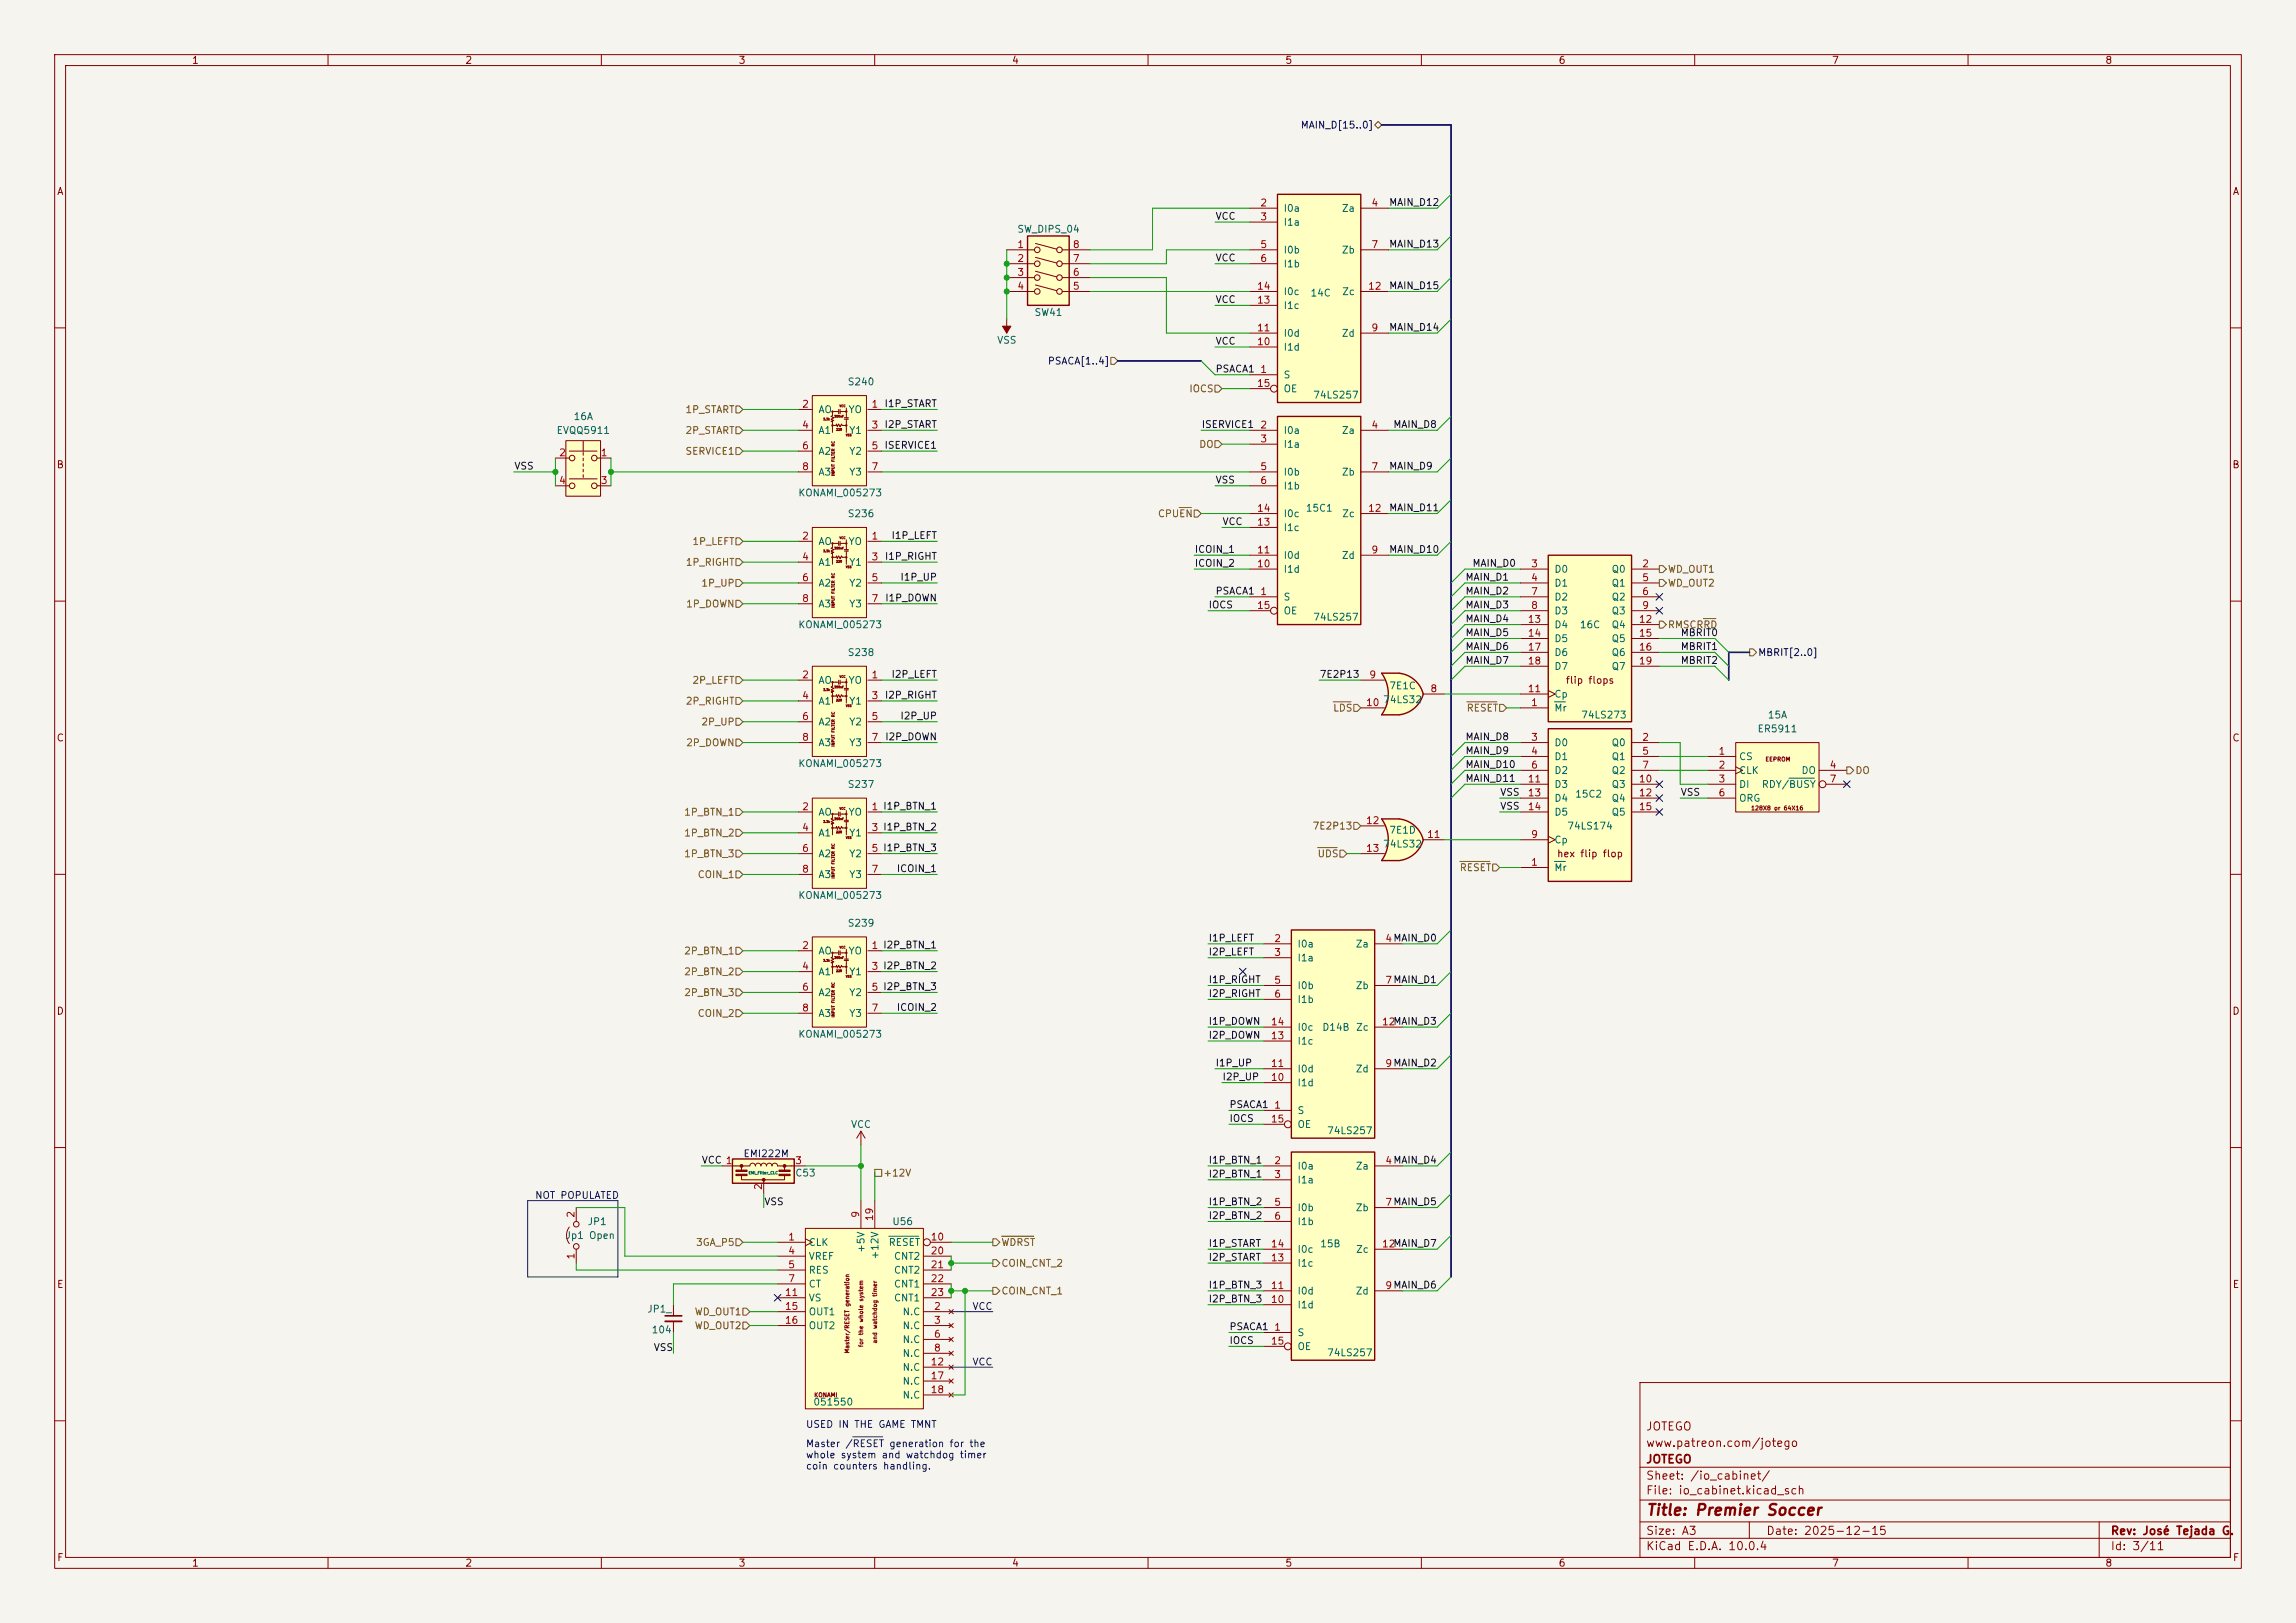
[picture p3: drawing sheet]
<svg xmlns="http://www.w3.org/2000/svg" width="420mm" height="297mm" viewBox="0 0 420 297" stroke-linecap="round" stroke-linejoin="round" font-family="sans-serif">
<defs><g id="words">
<text font-size="2" fill="#840000" x="301" y="277.8">Title: Premier Soccer</text>
<g font-size="1.5" fill="#840000">
<text x="301" y="262.1">JOTEGO</text>
<text x="301" y="268.1">JOTEGO</text>
<text x="301" y="265.1">www.patreon.com/jotego</text>
<text x="301" y="273.8">File: io_cabinet.kicad_sch</text>
<text x="301" y="271.1">Sheet: /io_cabinet/</text>
<text x="301" y="281.2">Size: A3</text>
<text x="323" y="281.2">Date: 2025-12-15</text>
<text x="386" y="281.2">Rev: José Tejada G.</text>
<text x="301" y="284">KiCad E.D.A. 10.0.4</text>
<text x="386" y="284">Id: 3/11</text>
</g>
<g font-size="1.3" fill="#840000">
<text x="35" y="12">1</text>
<text x="85" y="12">2</text>
<text x="135" y="12">3</text>
<text x="185" y="12">4</text>
<text x="235" y="12">5</text>
<text x="285" y="12">6</text>
<text x="335" y="12">7</text>
<text x="385" y="12">8</text>
<text x="10.3" y="36">A</text>
<text x="408.3" y="36">A</text>
<text x="10.3" y="86">B</text>
<text x="408.2" y="86">B</text>
<text x="286.3" y="125.4">flip flops</text>
<text x="10.3" y="136">C</text>
<text x="408.2" y="136">C</text>
<text x="284.7" y="157.2">hex flip flop</text>
<text x="10.3" y="186">D</text>
<text x="408.2" y="186">D</text>
<text x="10.3" y="236">E</text>
<text x="408.3" y="236">E</text>
<text x="10.3" y="286">F</text>
<text x="35" y="287">1</text>
<text x="85" y="287">2</text>
<text x="135" y="287">3</text>
<text x="185" y="287">4</text>
<text x="235" y="287">5</text>
<text x="285" y="287">6</text>
<text x="335" y="287">7</text>
<text x="385" y="287">8</text>
<text x="408.3" y="286">F</text>
</g>
<g font-size="1.3" fill="#000084">
<text x="237.8" y="23.8">MAIN_D[15..0]</text>
<text x="191.6" y="67">PSACA[1..4]</text>
<text x="321.5" y="120.4">MBRIT[2..0]</text>
</g>
<g font-size="1.3" fill="#0f0f0f">
<text x="222.2" y="40.5">VCC</text>
<text x="254" y="38">MAIN_D12</text>
<text x="254" y="45.6">MAIN_D13</text>
<text x="222.2" y="48.1">VCC</text>
<text x="254" y="53.2">MAIN_D15</text>
<text x="222.2" y="55.8">VCC</text>
<text x="222.2" y="63.4">VCC</text>
<text x="254" y="60.8">MAIN_D14</text>
<text x="222.2" y="68.5">PSACA1</text>
<text x="161.7" y="74.8">I1P_START</text>
<text x="161.7" y="82.4">ISERVICE1</text>
<text x="161.7" y="78.6">I2P_START</text>
<text x="219.7" y="78.6">ISERVICE1</text>
<text x="254.8" y="78.6">MAIN_D8</text>
<text x="94" y="86.2">VSS</text>
<text x="222.2" y="88.8">VSS</text>
<text x="254" y="86.2">MAIN_D9</text>
<text x="254" y="93.9">MAIN_D11</text>
<text x="163" y="98.9">I1P_LEFT</text>
<text x="218.4" y="101.5">ICOIN_1</text>
<text x="223.5" y="96.4">VCC</text>
<text x="254" y="101.5">MAIN_D10</text>
<text x="161.8" y="102.7">I1P_RIGHT</text>
<text x="164.6" y="106.6">I1P_UP</text>
<text x="218.4" y="104">ICOIN_2</text>
<text x="268" y="106.6">MAIN_D1</text>
<text x="269.2" y="104">MAIN_D0</text>
<text x="161.8" y="110.4">I1P_DOWN</text>
<text x="221" y="111.6">IOCS</text>
<text x="222.2" y="109.1">PSACA1</text>
<text x="268" y="109.1">MAIN_D2</text>
<text x="268" y="111.6">MAIN_D3</text>
<text x="268" y="119.3">MAIN_D6</text>
<text x="268" y="114.2">MAIN_D4</text>
<text x="268" y="116.7">MAIN_D5</text>
<text x="307.3" y="116.7">MBRIT0</text>
<text x="307.3" y="119.3">MBRIT1</text>
<text x="163" y="124.3">I2P_LEFT</text>
<text x="241.3" y="124.3">7E2P13</text>
<text x="268" y="121.8">MAIN_D7</text>
<text x="307.3" y="121.8">MBRIT2</text>
<text x="161.8" y="128.1">I2P_RIGHT</text>
<text x="164.6" y="132">I2P_UP</text>
<text x="161.8" y="135.8">I2P_DOWN</text>
<text x="268" y="135.8">MAIN_D8</text>
<text x="268" y="138.3">MAIN_D9</text>
<text x="268" y="143.4">MAIN_D11</text>
<text x="268" y="140.8">MAIN_D10</text>
<text x="274.3" y="148.5">VSS</text>
<text x="274.3" y="145.9">VSS</text>
<text x="307.3" y="145.9">VSS</text>
<text x="163.9" y="159.9">ICOIN_1</text>
<text x="221" y="172.6">I1P_LEFT</text>
<text x="221" y="175.1">I2P_LEFT</text>
<text x="163.9" y="185.3">ICOIN_2</text>
<text x="221" y="180.2">I1P_RIGHT</text>
<text x="221" y="182.8">I2P_RIGHT</text>
<text x="221" y="187.8">I1P_DOWN</text>
<text x="221" y="190.4">I2P_DOWN</text>
<text x="222.2" y="195.5">I1P_UP</text>
<text x="223.5" y="198">I2P_UP</text>
<text x="224.8" y="203.1">PSACA1</text>
<text x="224.8" y="205.6">IOCS</text>
<text x="128.3" y="213.2">VCC 1</text>
<text x="221" y="213.2">I1P_BTN_1</text>
<text x="221" y="215.8">I2P_BTN_1</text>
<text x="139.7" y="220.9">VSS</text>
<text x="221" y="220.9">I1P_BTN_2</text>
<text x="221" y="223.4">I2P_BTN_2</text>
<text x="221" y="231">I2P_START</text>
<text x="221" y="228.5">I1P_START</text>
<text x="221" y="236.1">I1P_BTN_3</text>
<text x="221" y="238.6">I2P_BTN_3</text>
<text x="224.8" y="243.7">PSACA1</text>
<text x="119.5" y="247.5">VSS</text>
<text x="224.8" y="246.3">IOCS</text>
</g>
<g font-size="1.3" fill="#a90000">
<text x="230.4" y="38.1">2</text>
<text x="230.4" y="40.6">3</text>
<text x="250.8" y="38.1">4</text>
<text x="186" y="45.7">1</text>
<text x="196.1" y="45.7">8</text>
<text x="230.4" y="45.7">5</text>
<text x="250.8" y="45.7">7</text>
<text x="186" y="48.2">2</text>
<text x="186" y="50.8">3</text>
<text x="186" y="53.3">4</text>
<text x="196.1" y="53.3">5</text>
<text x="196.1" y="50.8">6</text>
<text x="196.1" y="48.2">7</text>
<text x="229.8" y="53.3">14</text>
<text x="230.4" y="48.2">6</text>
<text x="250.1" y="53.3">12</text>
<text x="229.8" y="55.9">13</text>
<text x="229.8" y="63.5">10</text>
<text x="229.8" y="60.9">11</text>
<text x="250.8" y="60.9">9</text>
<text x="229.8" y="71.1">15</text>
<text x="230.4" y="68.6">1</text>
<text x="146.6" y="74.9">2</text>
<text x="159.3" y="74.9">1</text>
<text x="102.2" y="83.8">2</text>
<text x="109.8" y="83.8">1</text>
<text x="146.6" y="78.7">4</text>
<text x="146.6" y="82.5">6</text>
<text x="159.3" y="78.7">3</text>
<text x="159.3" y="82.5">5</text>
<text x="230.4" y="78.7">2</text>
<text x="230.4" y="81.3">3</text>
<text x="250.8" y="78.7">4</text>
<text x="102.2" y="88.9">4</text>
<text x="109.8" y="88.9">3</text>
<text x="146.6" y="86.3">8</text>
<text x="159.3" y="86.3">7</text>
<text x="230.4" y="86.3">5</text>
<text x="230.4" y="88.9">6</text>
<text x="250.8" y="86.3">7</text>
<text x="229.8" y="94">14</text>
<text x="250.1" y="94">12</text>
<text x="146.6" y="99">2</text>
<text x="159.3" y="99">1</text>
<text x="229.8" y="101.6">11</text>
<text x="229.8" y="96.5">13</text>
<text x="250.8" y="101.6">9</text>
<text x="146.6" y="102.8">4</text>
<text x="146.6" y="106.7">6</text>
<text x="159.3" y="102.8">3</text>
<text x="159.3" y="106.7">5</text>
<text x="229.8" y="104.1">10</text>
<text x="280" y="104.1">3</text>
<text x="280" y="106.7">4</text>
<text x="300.3" y="104.1">2</text>
<text x="300.3" y="106.7">5</text>
<text x="146.6" y="110.5">8</text>
<text x="159.3" y="110.5">7</text>
<text x="229.8" y="111.7">15</text>
<text x="230.4" y="109.2">1</text>
<text x="280" y="109.2">7</text>
<text x="280" y="111.7">8</text>
<text x="300.3" y="109.2">6</text>
<text x="300.3" y="111.7">9</text>
<text x="279.4" y="114.3">13</text>
<text x="279.4" y="116.8">14</text>
<text x="279.4" y="119.4">17</text>
<text x="299.7" y="114.3">12</text>
<text x="299.7" y="116.8">15</text>
<text x="299.7" y="119.4">16</text>
<text x="146.6" y="124.4">2</text>
<text x="159.3" y="124.4">1</text>
<text x="250.4" y="124.4">9</text>
<text x="279.4" y="121.9">18</text>
<text x="299.7" y="121.9">19</text>
<text x="146.6" y="128.2">4</text>
<text x="159.3" y="128.2">3</text>
<text x="249.8" y="129.5">10</text>
<text x="261.5" y="127">8</text>
<text x="279.4" y="127">11</text>
<text x="280" y="129.5">1</text>
<text x="146.6" y="132.1">6</text>
<text x="146.6" y="135.9">8</text>
<text x="159.3" y="132.1">5</text>
<text x="159.3" y="135.9">7</text>
<text x="280" y="135.9">3</text>
<text x="300.3" y="135.9">2</text>
<text x="279.4" y="143.5">11</text>
<text x="280" y="138.4">4</text>
<text x="280" y="140.9">6</text>
<text x="299.7" y="143.5">10</text>
<text x="300.3" y="138.4">5</text>
<text x="300.3" y="140.9">7</text>
<text x="314.3" y="138.4">1</text>
<text x="314.3" y="140.9">2</text>
<text x="314.3" y="143.5">3</text>
<text x="334.6" y="140.9">4</text>
<text x="334.6" y="143.5">7</text>
<text x="146.6" y="148.6">2</text>
<text x="159.3" y="148.6">1 I1P_BTN_1</text>
<text x="279.4" y="146">13</text>
<text x="279.4" y="148.6">14</text>
<text x="299.7" y="146">12</text>
<text x="299.7" y="148.6">15</text>
<text x="314.3" y="146">6</text>
<text x="146.6" y="152.4">4</text>
<text x="159.3" y="152.4">3 I1P_BTN_2</text>
<text x="249.8" y="151.1">12</text>
<text x="260.9" y="153.6">11</text>
<text x="280" y="153.6">9</text>
<text x="146.6" y="156.2">6</text>
<text x="146.6" y="160">8</text>
<text x="159.3" y="156.2">5 I1P_BTN_3</text>
<text x="159.3" y="160">7</text>
<text x="249.8" y="156.2">13</text>
<text x="280" y="158.7">1</text>
<text x="146.6" y="174">2</text>
<text x="159.3" y="174">1 I2P_BTN_1</text>
<text x="233" y="172.7">2</text>
<text x="253.3" y="172.7">4MAIN_D0</text>
<text x="146.6" y="177.8">4</text>
<text x="159.3" y="177.8">3 I2P_BTN_2</text>
<text x="233" y="175.2">3</text>
<text x="146.6" y="181.6">6</text>
<text x="146.6" y="185.4">8</text>
<text x="159.3" y="181.6">5 I2P_BTN_3</text>
<text x="159.3" y="185.4">7</text>
<text x="233" y="180.3">5</text>
<text x="233" y="182.9">6</text>
<text x="253.3" y="180.3">7MAIN_D1</text>
<text x="232.4" y="190.5">13</text>
<text x="232.4" y="187.9">14</text>
<text x="252.7" y="187.9">12MAIN_D3</text>
<text x="232.4" y="195.6">11</text>
<text x="253.3" y="195.6">9MAIN_D2</text>
<text x="232.4" y="198.1">10</text>
<text x="233" y="203.2">1</text>
<text x="232.4" y="205.7">15</text>
<text x="145.3" y="213.3">3</text>
<text x="233" y="213.3">2</text>
<text x="233" y="215.9">3</text>
<text x="253.3" y="213.3">4MAIN_D4</text>
<text x="139.7" y="217.9" transform="rotate(-90 139.7 217.9)">2</text>
<text x="233" y="221">5</text>
<text x="253.3" y="221">7MAIN_D5</text>
<text x="105.4" y="223" transform="rotate(-90 105.4 223)">2</text>
<text x="144.1" y="227.3">1</text>
<text x="157.5" y="223" transform="rotate(-90 157.5 223)">9</text>
<text x="160" y="223.6" transform="rotate(-90 160 223.6)">19</text>
<text x="170.1" y="227.3">10</text>
<text x="233" y="223.5">6</text>
<text x="105.4" y="230.6" transform="rotate(-90 105.4 230.6)">1</text>
<text x="144.1" y="229.8">4</text>
<text x="144.1" y="232.4">5</text>
<text x="170.1" y="229.8">20</text>
<text x="170.1" y="232.4">21</text>
<text x="232.4" y="231.1">13</text>
<text x="232.4" y="228.6">14</text>
<text x="252.7" y="228.6">12MAIN_D7</text>
<text x="143.5" y="237.5">11</text>
<text x="144.1" y="234.9">7</text>
<text x="170.1" y="234.9">22</text>
<text x="170.1" y="237.5">23</text>
<text x="232.4" y="238.7">10</text>
<text x="232.4" y="236.2">11</text>
<text x="253.3" y="236.2">9MAIN_D6</text>
<text x="143.5" y="240">15</text>
<text x="143.5" y="242.5">16</text>
<text x="170.7" y="240">2</text>
<text x="170.7" y="242.5">3</text>
<text x="170.7" y="245.1">6</text>
<text x="233" y="243.8">1</text>
<text x="170.1" y="250.2">12</text>
<text x="170.7" y="247.6">8</text>
<text x="232.4" y="246.4">15</text>
<text x="170.1" y="252.7">17</text>
<text x="170.1" y="255.2">18</text>
</g>
<g font-size="1.3" fill="#006464">
<text x="234.7" y="39.1">I0a</text>
<text x="234.7" y="41.6">I1a</text>
<text x="245.3" y="39.1">Za</text>
<text x="186" y="42.9">SW_DIPS_04</text>
<text x="234.7" y="46.7">I0b</text>
<text x="245.3" y="46.7">Zb</text>
<text x="234.7" y="49.2">I1b</text>
<text x="189.1" y="58.1">SW41</text>
<text x="234.7" y="56.9">I1c</text>
<text x="234.7" y="54.3">I0c</text>
<text x="239.6" y="54.6">14C</text>
<text x="245.4" y="54.3">Zc</text>
<text x="182.3" y="63.2">VSS</text>
<text x="234.7" y="64.5">I1d</text>
<text x="234.7" y="61.9">I0d</text>
<text x="245.3" y="61.9">Zd</text>
<text x="155" y="70.8">S240</text>
<text x="234.7" y="69.6">S</text>
<text x="104.8" y="77.2">16A</text>
<text x="149.6" y="75.9">AO</text>
<text x="155.1" y="75.9">YO</text>
<text x="234.7" y="72.1">OE</text>
<text x="240.1" y="73.2">74LS257</text>
<text x="101.7" y="79.7">EVQQ5911</text>
<text x="149.6" y="79.7">A1</text>
<text x="149.6" y="83.5">A2</text>
<text x="155.2" y="79.7">Y1</text>
<text x="155.2" y="83.5">Y2</text>
<text x="234.7" y="79.7">I0a</text>
<text x="234.7" y="82.3">I1a</text>
<text x="245.3" y="79.7">Za</text>
<text x="149.6" y="87.3">A3</text>
<text x="155.2" y="87.3">Y3</text>
<text x="234.7" y="87.3">I0b</text>
<text x="234.7" y="89.9">I1b</text>
<text x="245.3" y="87.3">Zb</text>
<text x="145.9" y="91.1">KONAMI_005273</text>
<text x="155" y="95">S236</text>
<text x="234.7" y="95">I0c</text>
<text x="238.7" y="93.9">15C1</text>
<text x="245.4" y="95">Zc</text>
<text x="149.6" y="100">AO</text>
<text x="155.1" y="100">YO</text>
<text x="234.7" y="97.5">I1c</text>
<text x="149.6" y="103.8">A1</text>
<text x="149.6" y="107.7">A2</text>
<text x="155.2" y="103.8">Y1</text>
<text x="155.2" y="107.7">Y2</text>
<text x="234.7" y="105.1">I1d</text>
<text x="234.7" y="102.6">I0d</text>
<text x="245.3" y="102.6">Zd</text>
<text x="284.2" y="105.1">D0</text>
<text x="284.2" y="107.7">D1</text>
<text x="294.7" y="105.1">Q0</text>
<text x="294.7" y="107.7">Q1</text>
<text x="149.6" y="111.5">A3</text>
<text x="155.2" y="111.5">Y3</text>
<text x="234.7" y="110.2">S</text>
<text x="234.7" y="112.7">OE</text>
<text x="240.1" y="113.9">74LS257</text>
<text x="284.2" y="110.2">D2</text>
<text x="284.2" y="112.7">D3</text>
<text x="294.7" y="110.2">Q2</text>
<text x="294.7" y="112.7">Q3</text>
<text x="145.9" y="115.3">KONAMI_005273</text>
<text x="284.2" y="115.3">D4</text>
<text x="284.2" y="117.8">D5</text>
<text x="288.9" y="115.3">16C</text>
<text x="294.7" y="115.3">Q4</text>
<text x="294.7" y="117.8">Q5</text>
<text x="149.6" y="125.4">AO</text>
<text x="155" y="120.4">S238</text>
<text x="155.1" y="125.4">YO</text>
<text x="284.2" y="120.4">D6</text>
<text x="284.2" y="122.9">D7</text>
<text x="294.7" y="120.4">Q6</text>
<text x="294.7" y="122.9">Q7</text>
<text x="149.6" y="129.2">A1</text>
<text x="155.2" y="129.2">Y1</text>
<text x="252.9" y="129">74LS32</text>
<text x="254" y="126.4">7E1C</text>
<text x="284.2" y="130.5">Mr</text>
<text x="284.2" y="128">Cp</text>
<text x="289.1" y="131.8">74LS273</text>
<text x="323.3" y="131.8">15A</text>
<text x="149.6" y="133.1">A2</text>
<text x="149.6" y="136.9">A3</text>
<text x="155.2" y="133.1">Y2</text>
<text x="155.2" y="136.9">Y3</text>
<text x="284.2" y="136.9">D0</text>
<text x="294.7" y="136.9">Q0</text>
<text x="321.4" y="134.3">ER5911</text>
<text x="145.9" y="140.7">KONAMI_005273</text>
<text x="284.2" y="139.4">D1</text>
<text x="284.2" y="141.9">D2</text>
<text x="294.7" y="139.4">Q1</text>
<text x="294.7" y="141.9">Q2</text>
<text x="318" y="139.4">CS</text>
<text x="318" y="141.9">CLK</text>
<text x="329.4" y="141.9">DO</text>
<text x="149.6" y="149.6">AO</text>
<text x="155" y="144.5">S237</text>
<text x="155.1" y="149.6">YO</text>
<text x="284.2" y="144.5">D3</text>
<text x="284.2" y="147">D4</text>
<text x="284.2" y="149.6">D5</text>
<text x="288" y="146.3">15C2</text>
<text x="294.7" y="144.5">Q3</text>
<text x="294.7" y="147">Q4</text>
<text x="294.7" y="149.6">Q5</text>
<text x="318" y="144.5">DI</text>
<text x="318" y="147">ORG</text>
<text x="322.2" y="144.5">RDY/BUSY</text>
<text x="149.6" y="153.4">A1</text>
<text x="155.2" y="153.4">Y1</text>
<text x="252.9" y="155.4">74LS32</text>
<text x="254" y="152.9">7E1D</text>
<text x="284.2" y="154.6">Cp</text>
<text x="286.6" y="152.1">74LS174</text>
<text x="149.6" y="157.2">A2</text>
<text x="149.6" y="161">A3</text>
<text x="155.2" y="157.2">Y2</text>
<text x="155.2" y="161">Y3</text>
<text x="284.2" y="159.7">Mr</text>
<text x="145.9" y="164.8">KONAMI_005273</text>
<text x="155" y="169.9">S239</text>
<text x="237.2" y="173.7">I0a</text>
<text x="247.9" y="173.7">Za</text>
<text x="149.6" y="175">AO</text>
<text x="149.6" y="178.8">A1</text>
<text x="155.1" y="175">YO</text>
<text x="155.2" y="178.8">Y1</text>
<text x="237.2" y="176.2">I1a</text>
<text x="149.6" y="182.6">A2</text>
<text x="155.2" y="182.6">Y2</text>
<text x="237.2" y="181.3">I0b</text>
<text x="237.2" y="183.9">I1b</text>
<text x="247.9" y="181.3">Zb</text>
<text x="145.9" y="190.2">KONAMI_005273</text>
<text x="149.6" y="186.4">A3</text>
<text x="155.2" y="186.4">Y3</text>
<text x="237.2" y="191.5">I1c</text>
<text x="237.2" y="188.9">I0c</text>
<text x="241.8" y="188.9">D14B</text>
<text x="247.9" y="188.9">Zc</text>
<text x="237.2" y="196.6">I0d</text>
<text x="247.9" y="196.6">Zd</text>
<text x="237.2" y="199.1">I1d</text>
<text x="155.6" y="206.7">VCC</text>
<text x="237.2" y="204.2">S</text>
<text x="237.2" y="206.7">OE</text>
<text x="242.6" y="207.9">74LS257</text>
<text x="145.4" y="215.6">C53</text>
<text x="237.2" y="214.3">I0a</text>
<text x="247.9" y="214.3">Za</text>
<text x="237.2" y="216.9">I1a</text>
<text x="237.2" y="222">I0b</text>
<text x="247.9" y="222">Zb</text>
<text x="103.3" y="227">Jp1 Open</text>
<text x="107.4" y="224.5">JP1</text>
<text x="163.1" y="224.5">U56</text>
<text x="237.2" y="224.5">I1b</text>
<text x="147.8" y="228.3">CLK</text>
<text x="147.8" y="230.8">VREF</text>
<text x="147.8" y="233.4">RES</text>
<text x="158.5" y="229.4" transform="rotate(-90 158.5 229.4)">+5V</text>
<text x="161" y="230.6" transform="rotate(-90 161 230.6)">+12V</text>
<text x="162.5" y="228.3">RESET</text>
<text x="163.4" y="230.8">CNT2</text>
<text x="163.4" y="233.4">CNT2</text>
<text x="237.2" y="232.1">I1c</text>
<text x="237.2" y="229.6">I0c</text>
<text x="241.4" y="228.6">15B</text>
<text x="247.9" y="229.6">Zc</text>
<text x="147.8" y="235.9">CT</text>
<text x="147.8" y="238.5">VS</text>
<text x="163.4" y="235.9">CNT1</text>
<text x="163.4" y="238.5">CNT1</text>
<text x="237.2" y="239.7">I1d</text>
<text x="237.2" y="237.2">I0d</text>
<text x="247.9" y="237.2">Zd</text>
<text x="118.3" y="240.5">JP1_</text>
<text x="119.1" y="244.3">104</text>
<text x="147.8" y="241">OUT1</text>
<text x="147.8" y="243.5">OUT2</text>
<text x="165" y="241">N.C</text>
<text x="165" y="243.5">N.C</text>
<text x="237.2" y="244.8">S</text>
<text x="165" y="246.1">N.C</text>
<text x="165" y="248.6">N.C</text>
<text x="165" y="251.2">N.C</text>
<text x="237.2" y="247.4">OE</text>
<text x="242.6" y="248.5">74LS257</text>
<text x="148.7" y="257.5">051550</text>
<text x="165" y="253.7">N.C</text>
<text x="165" y="256.2">N.C</text>
</g>
<g font-size="1.3" fill="#725600">
<text x="125.3" y="75.9">1P_START</text>
<text x="217.4" y="72.1">IOCS</text>
<text x="125.3" y="83.5">SERVICE1</text>
<text x="125.3" y="79.7">2P_START</text>
<text x="219.3" y="82.3">DO</text>
<text x="211.7" y="95">CPUEN</text>
<text x="126.5" y="100">1P_LEFT</text>
<text x="125.3" y="103.8">1P_RIGHT</text>
<text x="128.2" y="107.7">1P_UP</text>
<text x="305" y="105.1">WD_OUT1</text>
<text x="305" y="107.7">WD_OUT2</text>
<text x="125.4" y="111.5">1P_DOWN</text>
<text x="305" y="115.3">RMSCRRD</text>
<text x="126.5" y="125.4">2P_LEFT</text>
<text x="125.3" y="129.2">2P_RIGHT</text>
<text x="243.7" y="130.5">LDS</text>
<text x="268.2" y="130.5">RESET</text>
<text x="125.4" y="136.9">2P_DOWN</text>
<text x="128.2" y="133.1">2P_UP</text>
<text x="339.3" y="141.9">DO</text>
<text x="125" y="149.6">1P_BTN_1</text>
<text x="125" y="153.4">1P_BTN_2</text>
<text x="240" y="152.1">7E2P13</text>
<text x="125" y="157.2">1P_BTN_3</text>
<text x="127.5" y="161">COIN_1</text>
<text x="240.9" y="157.2">UDS</text>
<text x="266.9" y="159.7">RESET</text>
<text x="125" y="178.8">2P_BTN_2</text>
<text x="125" y="175">2P_BTN_1</text>
<text x="125" y="182.6">2P_BTN_3</text>
<text x="127.5" y="186.4">COIN_2</text>
<text x="161.5" y="215.6">+12V</text>
<text x="127.2" y="228.3">3GA_P5</text>
<text x="183.1" y="228.3">WDRST</text>
<text x="183.1" y="232.1">COIN_CNT_2</text>
<text x="183.1" y="237.2">COIN_CNT_1</text>
<text x="127" y="243.5">WD_OUT2</text>
<text x="127" y="241">WD_OUT1</text>
</g>
<g font-size="1.3" fill="#0000c2">
<text x="135.9" y="212.1">EMI222M</text>
<text x="97.8" y="219.7">NOT POPULATED</text>
<text x="177.8" y="240">VCC</text>
<text x="177.8" y="250.2">VCC</text>
<text x="147.3" y="261.6">USED IN THE GAME TMNT</text>
<text x="147.3" y="265.1">Master /RESET generation for the</text>
<text x="147.3" y="267.2">whole system and watchdog timer</text>
<text x="147.3" y="269.2">coin counters handling.</text>
</g>
<g font-size=".8" fill="#840000">
<text x="322.8" y="139.5">EEPROM</text>
<text x="320.2" y="148.5">128X8 or 64X16</text>
<text x="160.6" y="245.9" transform="rotate(-90 160.6 245.9)">and watchdog timer</text>
<text x="155.5" y="247.8" transform="rotate(-90 155.5 247.8)">Master/RESET generation</text>
<text x="158.1" y="246.6" transform="rotate(-90 158.1 246.6)">for the whole system</text>
<text x="148.9" y="255.9">KONAMI</text>
</g>
<g font-size=".5" fill="#840000">
<text x="152.8" y="87.2" transform="rotate(-90 152.8 87.2)">INPUT FILTER RC</text>
<text x="152.8" y="111.3" transform="rotate(-90 152.8 111.3)">INPUT FILTER RC</text>
<text x="152.8" y="136.7" transform="rotate(-90 152.8 136.7)">INPUT FILTER RC</text>
<text x="152.8" y="160.8" transform="rotate(-90 152.8 160.8)">INPUT FILTER RC</text>
<text x="152.8" y="186.2" transform="rotate(-90 152.8 186.2)">INPUT FILTER RC</text>
</g>
<text font-size=".5" fill="#006464" x="136.9" y="215">EMI_Filter_CLC</text>
<g font-size=".4" fill="#840000">
<text x="150.5" y="77">3.3k</text>
<text x="152.6" y="76.5">350nF</text>
<text x="153.5" y="74.6">VCC</text>
<text x="152.9" y="78.9">220</text>
<text x="154.7" y="79.9">VSS</text>
<text x="150.5" y="101.1">3.3k</text>
<text x="152.6" y="100.6">350nF</text>
<text x="153.5" y="98.7">VCC</text>
<text x="152.9" y="103">220</text>
<text x="154.7" y="104.1">VSS</text>
<text x="153.5" y="124.1">VCC</text>
<text x="150.5" y="126.5">3.3k</text>
<text x="152.6" y="126">350nF</text>
<text x="152.9" y="128.4">220</text>
<text x="154.7" y="129.5">VSS</text>
<text x="153.5" y="148.2">VCC</text>
<text x="150.5" y="150.7">3.3k</text>
<text x="152.6" y="150.2">350nF</text>
<text x="152.9" y="152.6">220</text>
<text x="154.7" y="153.6">VSS</text>
<text x="153.5" y="173.6">VCC</text>
<text x="150.5" y="176.1">3.3k</text>
<text x="152.6" y="175.6">350nF</text>
<text x="152.9" y="178">220</text>
<text x="154.7" y="179">VSS</text>
</g>
</g></defs>
<path d="M0 0h420v297h-420z" fill="#f5f4ef" stroke="#f5f4ef" stroke-width=".18"/>
<g fill="none" stroke="#840000" stroke-width=".18">
<path d="M10 10h400v277h-400zM12 12h396v273h-396zM60 10v2M110 10v2M160 10v2M210 10v2M260 10v2M310 10v2M360 10v2M10 60h2M408 60h2M10 110h2"/>
<path d="M408 110h2M10 160h2M408 160h2M10 210h2M408 210h2M123.2 238.8v2M123.2 241.8v2M300 253h108v32h-108zM10 260h2M300 278.5h108M300 274.5h108M300 268.5h108"/>
<path d="M320 278.5v3M384 278.5v6.5M408 260h2M60 285v2M110 285v2M160 285v2M210 285v2M260 285v2M300 281.5h108M310 285v2M360 285v2"/>
</g>
<path d="M121.7 240.8h3" fill="none" stroke="#840000" stroke-width=".3"/>
<path d="M121.7 241.8h3" fill="none" stroke="#840000" stroke-width=".33"/>
<path d="M147.3 224.8h21.6v33h-21.6z" fill="#ffffc2"/>
<g fill="none" stroke="#840000" stroke-width=".18">
<path d="M157.5 219.7v5.1M160 219.7v5.1M142.2 227.3h5.1M142.2 229.9h5.1M142.2 232.4h5.1M142.2 234.9h5.1M142.2 237.5h5.1M147.3 224.8h21.6v33h-21.6zM147.3 226.7l1.3 .6-1.3 .7M168.9 229.9h5.1M168.9 232.4h5.1M168.9 234.9h5.1"/>
<path d="M168.9 237.5h5.1M170.2 227.3h3.8M173.6 239.6l.8 .8M174.4 239.6l-.8 .8M142.2 240h5.1M142.2 242.6h5.1M168.9 240h5.1M168.9 242.6h5.1M168.9 245.1h5.1M168.9 247.6h5.1M168.9 250.2h5.1M168.9 252.7h5.1"/>
<path d="M168.9 255.3h5.1M173.6 242.2l.8 .8M173.6 244.7l.8 .8M173.6 247.3l.8 .7M173.6 249.8l.8 .8M173.6 252.3l.8 .8M173.6 254.9l.8 .8M174.4 242.2l-.8 .8M174.4 244.7l-.8 .8M174.4 247.3l-.8 .7M174.4 249.8l-.8 .8M174.4 252.3l-.8 .8"/>
<path d="M174.4 254.9l-.8 .8"/>
<circle cx="169.5" cy="227.3" r=".63"/>
</g>
<path d="M162.6 226.2h5.5" fill="none" stroke="#006464" stroke-width=".18"/>
<path d="M148.6 96.5h9.9v16.5h-9.9z" fill="#ffffc2"/>
<g fill="none" stroke="#840000" stroke-width=".18">
<path d="M146 99.1h2.6M148.6 96.5h9.9v16.5h-9.9zM153.4 99.4h-1.1v.8l-.3 .1 .5 .3-.5 .2 .5 .3-.5 .1 .3 .1v2M153.4 99.1v.7M153.7 99.4h1.1M153.7 99.1v.7M154.8 98.8v1.8M158.7 99.1h2.6M146 102.9h2.6M146 106.7h2.6M146 110.5h2.6M152.3 102h.6l.1-.3 .2 .5 .2-.5 .3 .5 .2-.5 .2 .3h.7"/>
<path d="M154.4 100.6h.8M154.4 100.8h.8M154.8 100.8v2.5M158.7 102.9h2.6M158.7 106.7h2.6M158.7 110.5h2.6"/>
<circle cx="152.3" cy="99.4" r=".13"/>
<circle cx="154.8" cy="99.4" r=".13"/>
<circle cx="152.3" cy="102" r=".13"/>
<circle cx="154.8" cy="102" r=".13"/>
</g>
<path d="M148.6 121.9h9.9v16.5h-9.9z" fill="#ffffc2"/>
<g fill="none" stroke="#840000" stroke-width=".18">
<path d="M146 124.5h2.6M146 128.3h2.6M146 132.1h2.6M146 135.9h2.6M148.6 121.9h9.9v16.5h-9.9zM152.3 127.4h.6l.1-.3 .2 .5 .2-.5 .3 .5 .2-.5 .2 .3h.7M153.4 124.8h-1.1v.8l-.3 .1 .5 .3-.5 .2 .5 .3-.5 .1 .3 .1v2M153.4 124.5v.7M153.7 124.8h1.1M153.7 124.5v.7M154.4 126h.8M154.4 126.2h.8"/>
<path d="M154.8 124.2v1.8M154.8 126.2v2.5M158.7 124.5h2.6M158.7 128.3h2.6M158.7 132.1h2.6M158.7 135.9h2.6"/>
<circle cx="152.3" cy="127.4" r=".13"/>
<circle cx="152.3" cy="124.8" r=".13"/>
<circle cx="154.8" cy="127.4" r=".13"/>
<circle cx="154.8" cy="124.8" r=".13"/>
</g>
<path d="M148.6 72.4h9.9v16.5h-9.9z" fill="#ffffc2"/>
<g fill="none" stroke="#840000" stroke-width=".18">
<path d="M146 74.9h2.6M146 78.7h2.6M148.6 72.4h9.9v16.5h-9.9zM152.3 77.9h.6l.1-.3 .2 .5 .2-.5 .3 .5 .2-.5 .2 .3h.7M153.4 75.3h-1.1v.8l-.3 .1 .5 .3-.5 .2 .5 .3-.5 .1 .3 .1v1.9M153.4 74.9v.8M153.7 75.3h1.1M153.7 74.9v.8M154.4 76.5h.8M154.4 76.7h.8M154.8 74.7v1.8M154.8 76.7v2.4"/>
<path d="M158.7 74.9h2.6M158.7 78.7h2.6M146 82.6h2.6M146 86.4h2.6M158.7 82.6h2.6M158.7 86.4h2.6M104.1 224.5a2.54 2.54 0 0 0 0 3.1M105.4 221v2.5M105.4 228.6v2.5"/>
<circle cx="152.3" cy="75.3" r=".13"/>
<circle cx="152.3" cy="77.9" r=".13"/>
<circle cx="154.8" cy="75.3" r=".13"/>
<circle cx="154.8" cy="77.9" r=".13"/>
<circle cx="105.4" cy="224" r=".51"/>
<circle cx="105.4" cy="228.1" r=".51"/>
</g>
<path d="M188 43.2h7.6v12.7h-7.6z" fill="#ffffc2"/>
<path d="M188 43.2h7.6v12.7h-7.6z" fill="none" stroke="#840000" stroke-width=".25"/>
<g fill="none" stroke="#840000" stroke-width=".18">
<path d="M184.1 45.7h5.1M184.1 48.3h5.1M184.1 50.8h5.1M184.1 53.3h5.1M189.4 44.6l3.9 1M189.4 47.1l3.9 1M189.4 49.6l3.9 1.1M189.4 52.1l3.9 1.1M194.3 45.7h5.1M194.3 48.3h5.1M194.3 50.8h5.1M194.3 53.3h5.1"/>
<circle cx="189.7" cy="45.7" r=".51"/>
<circle cx="189.7" cy="50.8" r=".51"/>
<circle cx="189.7" cy="53.3" r=".51"/>
<circle cx="189.7" cy="48.3" r=".51"/>
<circle cx="193.8" cy="45.7" r=".51"/>
<circle cx="193.8" cy="50.8" r=".51"/>
<circle cx="193.8" cy="53.3" r=".51"/>
<circle cx="193.8" cy="48.3" r=".51"/>
</g>
<path d="M283.2 101.6h15.2v30.5h-15.2z" fill="#ffffc2"/>
<path d="M283.2 101.6h15.2v30.5h-15.2z" fill="none" stroke="#840000" stroke-width=".25"/>
<g fill="none" stroke="#840000" stroke-width=".18">
<path d="M278.1 104.1h5.1M278.1 106.7h5.1M278.1 109.2h5.1M278.1 111.8h5.1M278.1 114.3h5.1M278.1 116.8h5.1M278.1 119.4h5.1M298.4 104.1h5.1M298.4 106.7h5.1M298.4 109.2h5.1M298.4 111.8h5.1M298.4 114.3h5.1"/>
<path d="M298.4 116.8h5.1M298.4 119.4h5.1M278.1 129.5h5.1M278.1 127h5.1M278.1 121.9h5.1M283.2 126.4l1.3 .6-1.3 .6M298.4 121.9h5.1"/>
</g>
<path d="M284.4 128.4h1.9" fill="none" stroke="#006464" stroke-width=".18"/>
<path d="M148.6 146.1h9.9v16.5h-9.9z" fill="#ffffc2"/>
<g fill="none" stroke="#840000" stroke-width=".18">
<path d="M146 148.6h2.6M146 152.4h2.6M146 156.2h2.6M148.6 146.1h9.9v16.5h-9.9zM152.3 151.5h.6l.1-.2 .2 .5 .2-.5 .3 .5 .2-.5 .2 .2h.7M153.4 149h-1.1v.7l-.3 .2 .5 .2-.5 .3 .5 .2-.5 .1 .3 .2v1.9M153.4 148.6v.8M153.7 149h1.1M153.7 148.6v.8M154.4 150.1h.8M154.4 150.4h.8M154.8 148.3v1.8"/>
<path d="M154.8 150.4v2.4M158.7 148.6h2.6M158.7 152.4h2.6M158.7 156.2h2.6M146 160h2.6M158.7 160h2.6"/>
<circle cx="152.3" cy="151.5" r=".13"/>
<circle cx="152.3" cy="149" r=".13"/>
<circle cx="154.8" cy="149" r=".13"/>
<circle cx="154.8" cy="151.5" r=".13"/>
</g>
<path d="M148.6 171.5h9.9v16.5h-9.9z" fill="#ffffc2"/>
<g fill="none" stroke="#840000" stroke-width=".18">
<path d="M184.1 58.4v2.6M146 174h2.6M146 177.8h2.6M148.6 171.5h9.9v16.5h-9.9zM152.3 176.9h.6l.1-.2 .2 .5 .2-.5 .3 .5 .2-.5 .2 .2h.7M153.4 174.4h-1.1v.7l-.3 .2 .5 .2-.5 .3 .5 .2-.5 .1 .3 .2v1.9M153.4 174v.8M153.7 174.4h1.1M153.7 174v.8M154.4 175.5h.8M154.4 175.8h.8M154.8 173.7v1.8"/>
<path d="M154.8 175.8v2.4M158.7 174h2.6M158.7 177.8h2.6M146 181.6h2.6M146 185.4h2.6M158.7 181.6h2.6M158.7 185.4h2.6"/>
<circle cx="152.3" cy="174.4" r=".13"/>
<circle cx="152.3" cy="176.9" r=".13"/>
<circle cx="154.8" cy="174.4" r=".13"/>
<circle cx="154.8" cy="176.9" r=".13"/>
</g>
<path d="M183.4 59.7h1.5l-.8 1.3z" fill="#840000" stroke="#840000" stroke-width=".18"/>
<path d="M283.2 133.4h15.2v27.9h-15.2z" fill="#ffffc2"/>
<path d="M283.2 133.4h15.2v27.9h-15.2z" fill="none" stroke="#840000" stroke-width=".25"/>
<g fill="none" stroke="#840000" stroke-width=".18">
<path d="M278.1 135.9h5.1M278.1 138.4h5.1M298.4 135.9h5.1M298.4 138.4h5.1M278.1 158.8h5.1M278.1 141h5.1M278.1 153.7h5.1M278.1 143.5h5.1M278.1 146.1h5.1M278.1 148.6h5.1M283.2 153l1.3 .7-1.3 .6M298.4 141h5.1"/>
<path d="M298.4 143.5h5.1M298.4 146.1h5.1M298.4 148.6h5.1"/>
</g>
<path d="M284.4 157.6h1.9" fill="none" stroke="#006464" stroke-width=".18"/>
<path d="M252.7 149.9h3.2M252.7 157.5h3.2" fill="none" stroke="#ffffc2" stroke-width=".18"/>
<g fill="#ffffc2" stroke="#ffffc2" stroke-width=".18">
<path d="M255.3 152.3l5 1.4a5.2 5.2 0 0 1-4.4 3.8z"/>
<path d="M255.9 149.9a5.1 5.1 0 0 1 4.4 3.8l-4.9 1.3z"/>
</g>
<path d="M252.7 149.9h3.2v7.6h-3.2a6.7 6.7 0 0 0 0-7.6z" fill="#ffffc2"/>
<path d="M252.7 149.9h3.2a5.1 5.1 0 0 1 4.4 3.8 5.2 5.2 0 0 1-4.4 3.8h-3.2a6.6 6.6 0 0 0 0-7.6z" fill="none" stroke="#840000" stroke-width=".25"/>
<path d="M248.9 151.1h4.3M248.9 156.2h4.3M260.3 153.7h3.9" fill="none" stroke="#840000" stroke-width=".18"/>
<path d="M252.7 123.2h3.2M252.7 130.8h3.2" fill="none" stroke="#ffffc2" stroke-width=".18"/>
<g fill="#ffffc2" stroke="#ffffc2" stroke-width=".18">
<path d="M255.3 125.6l5 1.4a5.2 5.2 0 0 1-4.4 3.8z"/>
<path d="M255.9 123.2a5.1 5.1 0 0 1 4.4 3.8l-4.9 1.3z"/>
</g>
<path d="M252.7 123.2h3.2v7.6h-3.2a6.7 6.7 0 0 0 0-7.6z" fill="#ffffc2"/>
<path d="M255.9 130.8h-3.2a6.6 6.6 0 0 0 0-7.6h3.2a5.1 5.1 0 0 1 4.4 3.8 5.2 5.2 0 0 1-4.4 3.8" fill="none" stroke="#840000" stroke-width=".25"/>
<path d="M248.9 124.5h4.3M248.9 129.5h4.3M260.3 127h3.9" fill="none" stroke="#840000" stroke-width=".18"/>
<path d="M103.5 80.6h6.4v10.2h-6.4z" fill="#ffffc2"/>
<g fill="none" stroke="#840000" stroke-width=".18">
<path d="M101.6 83.8h2.5M101.6 88.9h2.5M103.5 80.6h6.4v10.2h-6.4zM104.1 82.6h5.1M104.1 87.6h5.1M106.7 80.8v1.8M106.7 82.8v.5M106.7 83.8v.5M106.7 84.8v.5M106.7 85.9v.5M106.7 86.9v.5M109.2 83.8h2.6"/>
<path d="M109.2 88.9h2.6M157.5 207l-.8 1.3M157.5 207l.7 1.3M157.5 207v2.6"/>
<circle cx="104.6" cy="83.8" r=".51"/>
<circle cx="104.6" cy="88.9" r=".51"/>
<circle cx="108.7" cy="83.8" r=".51"/>
<circle cx="108.7" cy="88.9" r=".51"/>
</g>
<path d="M317.5 135.9h15.2v12.7h-15.2z" fill="#ffffc2"/>
<g fill="none" stroke="#840000" stroke-width=".18">
<path d="M312.4 138.4h5.1M317.5 135.9h15.2v12.7h-15.2zM312.4 141h5.1M312.4 143.5h5.1M312.4 146.1h5.1M317.5 140.3l1.3 .7-1.3 .6M332.7 141h5.1M334 143.5h3.8"/>
<circle cx="333.4" cy="143.5" r=".63"/>
</g>
<path d="M327.3 142.4h4.6" fill="none" stroke="#006464" stroke-width=".18"/>
<path d="M233.7 35.6h15.2v38.1h-15.2z" fill="#ffffc2"/>
<path d="M233.7 35.6h15.2v38.1h-15.2z" fill="none" stroke="#840000" stroke-width=".25"/>
<g fill="none" stroke="#840000" stroke-width=".18">
<path d="M228.6 38.1h5.1M248.9 38.1h5.1M228.6 40.6h5.1M228.6 45.7h5.1M228.6 48.3h5.1M228.6 53.3h5.1M228.6 55.9h5.1M248.9 45.7h5.1M248.9 53.3h5.1M228.6 68.6h5.1M228.6 61h5.1M228.6 63.5h5.1"/>
<path d="M228.6 71.1h3.8M248.9 61h5.1"/>
<circle cx="233" cy="71.1" r=".63"/>
</g>
<path d="M134 212.1h11.3v4.4h-11.3z" fill="#ffffc2"/>
<path d="M134 212.1h11.3v4.4h-11.3z" fill="none" stroke="#840000" stroke-width=".25"/>
<path d="M132.1 213.4h5.1l.1-.4 .4-.1 .3 .1 .2 .4 .1-.4 .4-.1 .3 .1 .2 .4 .1-.4 .4-.1 .4 .1 .1 .4 .2-.4 .3-.1 .4 .1 .1 .4 .2-.4 .3-.1 .4 .1 .1 .4h5.1M135.6 215.1v.8h7.9v-.8M135.6 213.4v.7M139.7 215.9v2.5M143.5 213.4v.7" fill="none" stroke="#840000" stroke-width=".18"/>
<g fill="#840000" stroke="#840000" stroke-width=".18">
<path d="M134.6 214.9h2.1v.2h-2.1z"/>
<path d="M134.6 214.1h2.1v.3h-2.1z"/>
<path d="M142.5 214.9h2v.2h-2z"/>
<path d="M142.5 214.1h2v.3h-2z"/>
<circle cx="135.6" cy="213.4" r=".25"/>
<circle cx="139.7" cy="215.9" r=".25"/>
<circle cx="143.5" cy="213.4" r=".25"/>
</g>
<path d="M236.2 170.2h15.3v38.1h-15.3z" fill="#ffffc2"/>
<path d="M236.2 170.2h15.3v38.1h-15.3z" fill="none" stroke="#840000" stroke-width=".25"/>
<g fill="none" stroke="#840000" stroke-width=".18">
<path d="M231.1 172.7h5.1M231.1 175.3h5.1M251.5 172.7h5M231.1 180.3h5.1M231.1 182.9h5.1M231.1 195.6h5.1M231.1 198.1h5.1M231.1 188h5.1M231.1 190.5h5.1M251.5 180.3h5M251.5 195.6h5M251.5 188h5"/>
<path d="M231.1 203.2h5.1M231.1 205.7h3.8"/>
<circle cx="235.6" cy="205.7" r=".63"/>
</g>
<path d="M233.7 76.2h15.2v38.1h-15.2z" fill="#ffffc2"/>
<path d="M233.7 76.2h15.2v38.1h-15.2z" fill="none" stroke="#840000" stroke-width=".25"/>
<g fill="none" stroke="#840000" stroke-width=".18">
<path d="M228.6 78.7h5.1M248.9 78.7h5.1M228.6 81.3h5.1M228.6 86.4h5.1M228.6 88.9h5.1M228.6 94h5.1M228.6 96.5h5.1M248.9 86.4h5.1M248.9 94h5.1M228.6 109.2h5.1M228.6 101.6h5.1M228.6 104.1h5.1"/>
<path d="M228.6 111.8h3.8M248.9 101.6h5.1"/>
<circle cx="233" cy="111.8" r=".63"/>
</g>
<path d="M236.2 210.8h15.3v38.1h-15.3z" fill="#ffffc2"/>
<path d="M236.2 210.8h15.3v38.1h-15.3z" fill="none" stroke="#840000" stroke-width=".25"/>
<g fill="none" stroke="#840000" stroke-width=".18">
<path d="M231.1 213.4h5.1M231.1 215.9h5.1M251.5 213.4h5M231.1 221h5.1M231.1 223.5h5.1M231.1 236.2h5.1M231.1 238.8h5.1M231.1 228.6h5.1M231.1 231.1h5.1M251.5 221h5M251.5 236.2h5M251.5 228.6h5"/>
<path d="M231.1 243.8h5.1M231.1 246.4h3.8"/>
<circle cx="235.6" cy="246.4" r=".63"/>
</g>
<g fill="none" stroke="#725600" stroke-width=".18">
<path d="M251.5 22.9l.6-.7 .6 .7-.6 .6zM134.6 78.1h.7l.6 .6-.6 .7h-.7zM134.6 74.3h.7l.6 .6-.6 .7h-.7zM203.2 65.4h.6l.7 .6-.7 .7h-.6zM222.2 70.5h.7l.6 .6-.6 .7h-.7zM134.6 98.4h.7l.6 .7-.6 .6h-.7zM134.6 81.9h.7l.6 .7-.6 .6h-.7zM215.7 92.9h2.2M218.4 93.3h.7l.6 .7-.6 .6h-.7zM222.2 80.6h.7l.6 .7-.6 .6h-.7zM134.6 106h.7l.6 .7-.6 .6h-.7zM134.6 109.9h.7l.6 .6-.6 .6h-.7z"/>
<path d="M134.6 102.2h.7l.6 .7-.6 .6h-.7zM303.5 103.5h.7l.6 .6-.6 .7h-.7zM303.5 106h.7l.6 .7-.6 .6h-.7zM303.5 113.7h.7l.6 .6-.6 .6h-.7zM311.6 113.2h2.3M320 118.7h.7l.6 .7-.6 .6h-.7zM134.6 135.3h.7l.6 .6-.6 .6h-.7zM134.6 123.8h.7l.6 .7-.6 .6h-.7zM134.6 127.6h.7l.6 .7-.6 .6h-.7zM134.6 131.4h.7l.6 .7-.6 .6h-.7zM243.9 128.4h3.2M247.6 128.9h.7l.6 .6-.6 .7h-.7z"/>
<path d="M268.3 128.4h5.5M274.3 128.9h.7l.6 .6-.6 .7h-.7zM134.6 151.8h.7l.6 .6-.6 .6h-.7zM134.6 159.4h.7l.6 .6-.6 .7h-.7zM134.6 155.6h.7l.6 .6-.6 .6h-.7zM134.6 148h.7l.6 .6-.6 .6h-.7zM241 155.1h3.6M245.1 155.6h.6l.7 .6-.7 .6h-.6zM247.6 150.5h.7l.6 .6-.6 .7h-.7zM267 157.6h5.5M273 158.1h.7l.6 .7-.6 .6h-.7zM337.8 140.3h.7l.6 .7-.6 .6h-.7z"/>
<path d="M134.6 177.2h.7l.6 .6-.6 .6h-.7zM134.6 173.4h.7l.6 .6-.6 .6h-.7zM134.6 184.8h.7l.6 .6-.6 .7h-.7zM134.6 181h.7l.6 .6-.6 .6h-.7zM160 214h1.3v1.3h-1.3zM134.6 226.7h.7l.6 .6-.6 .7h-.7zM135.9 239.4h.6l.7 .6-.7 .7h-.6zM181.6 235.6h.6l.7 .6-.7 .7h-.6zM181.6 226.7h.6l.7 .6-.7 .7h-.6zM181.6 230.5h.6l.7 .6-.7 .7h-.6zM183.2 226.2h5.9M135.9 241.9h.6l.7 .7-.7 .6h-.6z"/>
</g>
<path d="M96.5 219.7h16.5v14h-16.5zM174 240h7.6M174 250.2h7.6M156 262.9h5.5" fill="none" stroke="#0000c2" stroke-width=".18"/>
<path d="M252.7 22.9h12.7v210.8M204.5 66h15.2M320 119.4h-3.8v5.1" fill="none" stroke="#000084" stroke-width=".3"/>
<g fill="none" stroke="#009600" stroke-width=".18">
<path d="M228.6 38.1h-17.8v7.6h-11.4M265.4 35.6l-2.5 2.5h-8.9M184.1 45.7v12.7M199.4 53.3h29.2M199.4 50.8h14v10.2h15.2M222.2 48.3h6.4M222.2 40.6h6.4M222.2 55.9h6.4M228.6 45.7h-15.2v2.6h-14M265.4 50.8l-2.5 2.5h-8.9M265.4 43.2l-2.5 2.5h-8.9M265.4 58.4l-2.5 2.6h-8.9"/>
<path d="M135.9 78.7h10.1M135.9 74.9h10.1M161.3 78.7h10.1M161.3 74.9h10.1M219.7 78.7h8.9M219.7 66l2.5 2.6h6.4M222.2 63.5h6.4M223.5 71.1h5.1M265.4 76.2l-2.5 2.5h-8.9M94 86.4h7.6M101.6 83.8v5.1M111.8 83.8v5.1"/>
<path d="M111.8 86.4h34.2M135.9 99.1h10.1M135.9 82.6h10.1M161.3 86.4h67.3M161.3 99.1h10.1M161.3 82.6h10.1M219.7 94h8.9M222.2 88.9h6.4M223.5 81.3h5.1M223.5 96.5h5.1M265.4 91.4l-2.5 2.6h-8.9M265.4 99.1l-2.5 2.5h-8.9"/>
<path d="M265.4 83.8l-2.5 2.6h-8.9M135.9 110.5h10.1M135.9 106.7h10.1M135.9 102.9h10.1M161.3 110.5h10.1M161.3 106.7h10.1M161.3 102.9h10.1M218.4 101.6h10.2M218.4 104.1h10.2M221 111.8h7.6M222.2 109.2h6.4M278.1 111.8h-10.1l-2.6 2.5"/>
<path d="M278.1 116.8h-10.1l-2.6 2.6M278.1 106.7h-10.1l-2.6 2.5M278.1 109.2h-10.1l-2.6 2.6M278.1 104.1h-10.1l-2.6 2.6M278.1 114.3h-10.1l-2.6 2.5M278.1 119.4h-10.1l-2.6 2.5M303.5 116.8h10.2l2.5 2.6M303.5 119.4h10.2l2.5 2.5M135.9 128.3h10.1M135.9 135.9h10.1M135.9 132.1h10.1M135.9 124.5h10.1"/>
<path d="M161.3 128.3h10.1M161.3 135.9h10.1M161.3 132.1h10.1M161.3 124.5h10.1M241.3 124.5h7.6M264.2 127h13.9M275.6 129.5h2.5M278.1 135.9h-10.1l-2.6 2.5M278.1 138.4h-10.1l-2.6 2.6M278.1 121.9h-10.1l-2.6 2.6M303.5 135.9h3.8v7.6h5.1M303.5 138.4h8.9"/>
<path d="M303.5 121.9h10.2l2.5 2.6M135.9 148.6h10.1M135.9 156.2h10.1M135.9 152.4h10.1M161.3 148.6h10.1M161.3 156.2h10.1M161.3 152.4h10.1M246.4 156.2h2.5M264.2 153.7h13.9M274.3 148.6h3.8M274.3 146.1h3.8M274.3 158.8h3.8"/>
<path d="M278.1 143.5h-10.1l-2.6 2.6M278.1 141h-10.1l-2.6 2.5M303.5 141h8.9M307.3 146.1h5.1M135.9 177.8h10.1M135.9 174h10.1M135.9 160h10.1M161.3 177.8h10.1M161.3 174h10.1M161.3 160h10.1M221 172.7h10.1M221 175.3h10.1"/>
<path d="M265.4 170.2l-2.5 2.5h-6.4M265.4 177.8l-2.5 2.5h-6.4M135.9 181.6h10.1M135.9 185.4h10.1M161.3 181.6h10.1M161.3 185.4h10.1M221 188h10.1M221 180.3h10.1M221 190.5h10.1M221 182.9h10.1M222.2 195.6h8.9M223.5 198.1h7.6"/>
<path d="M265.4 185.4l-2.5 2.6h-6.4M265.4 193l-2.5 2.6h-6.4M128.3 213.4h3.8M139.7 218.4v2.6M147.3 213.4h10.2M157.5 209.6v10.1M160 214.6v5.1M221 213.4h10.1M221 215.9h10.1M224.8 203.2h6.3M224.8 205.7h6.3M265.4 210.8l-2.5 2.6h-6.4"/>
<path d="M265.4 218.4l-2.5 2.6h-6.4M105.4 221h8.9v8.9h27.9M105.4 231.1v1.3h36.8M135.9 227.3h6.3M142.2 234.9h-19v3.9M174 231.1h7.6M174 227.3h7.6M174 229.9v2.5M174 234.9v2.6M174 236.2h7.6M176.5 236.2v19.1h-2.5M221 231.1h10.1"/>
<path d="M221 236.2h10.1M221 221h10.1M221 228.6h10.1M221 238.8h10.1M221 223.5h10.1M265.4 233.7l-2.5 2.5h-6.4M265.4 226.1l-2.5 2.5h-6.4M123.2 243.8v3.8M137.2 242.6h5M137.2 240h5M224.8 246.4h6.3M224.8 243.8h6.3"/>
</g>
<g fill="none" stroke="#000084" stroke-width=".18">
<path d="M302.9 111.2l1.2 1.2M302.9 108.6l1.2 1.2M304.1 111.2l-1.2 1.2M304.1 108.6l-1.2 1.2M302.9 148l1.2 1.2M302.9 145.4l1.2 1.3M302.9 142.9l1.2 1.2M304.1 148l-1.2 1.2M304.1 145.4l-1.2 1.3M304.1 142.9l-1.2 1.2M337.2 142.9l1.2 1.2M338.4 142.9l-1.2 1.2"/>
<path d="M226.7 177.2l1.2 1.2M227.9 177.2l-1.2 1.2M141.6 236.9l1.2 1.2M142.8 236.9l-1.2 1.2"/>
</g>
<g fill="#009600" stroke="#009600" stroke-width=".18">
<circle cx="101.6" cy="86.4" r=".46"/>
<circle cx="111.8" cy="86.4" r=".46"/>
<circle cx="176.5" cy="236.2" r=".46"/>
<circle cx="157.5" cy="213.4" r=".46"/>
<circle cx="174" cy="231.1" r=".46"/>
<circle cx="174" cy="236.2" r=".46"/>
<circle cx="184.1" cy="48.3" r=".46"/>
<circle cx="184.1" cy="50.8" r=".46"/>
<circle cx="184.1" cy="53.3" r=".46"/>
</g>
<use href="#words"/>
</svg>
